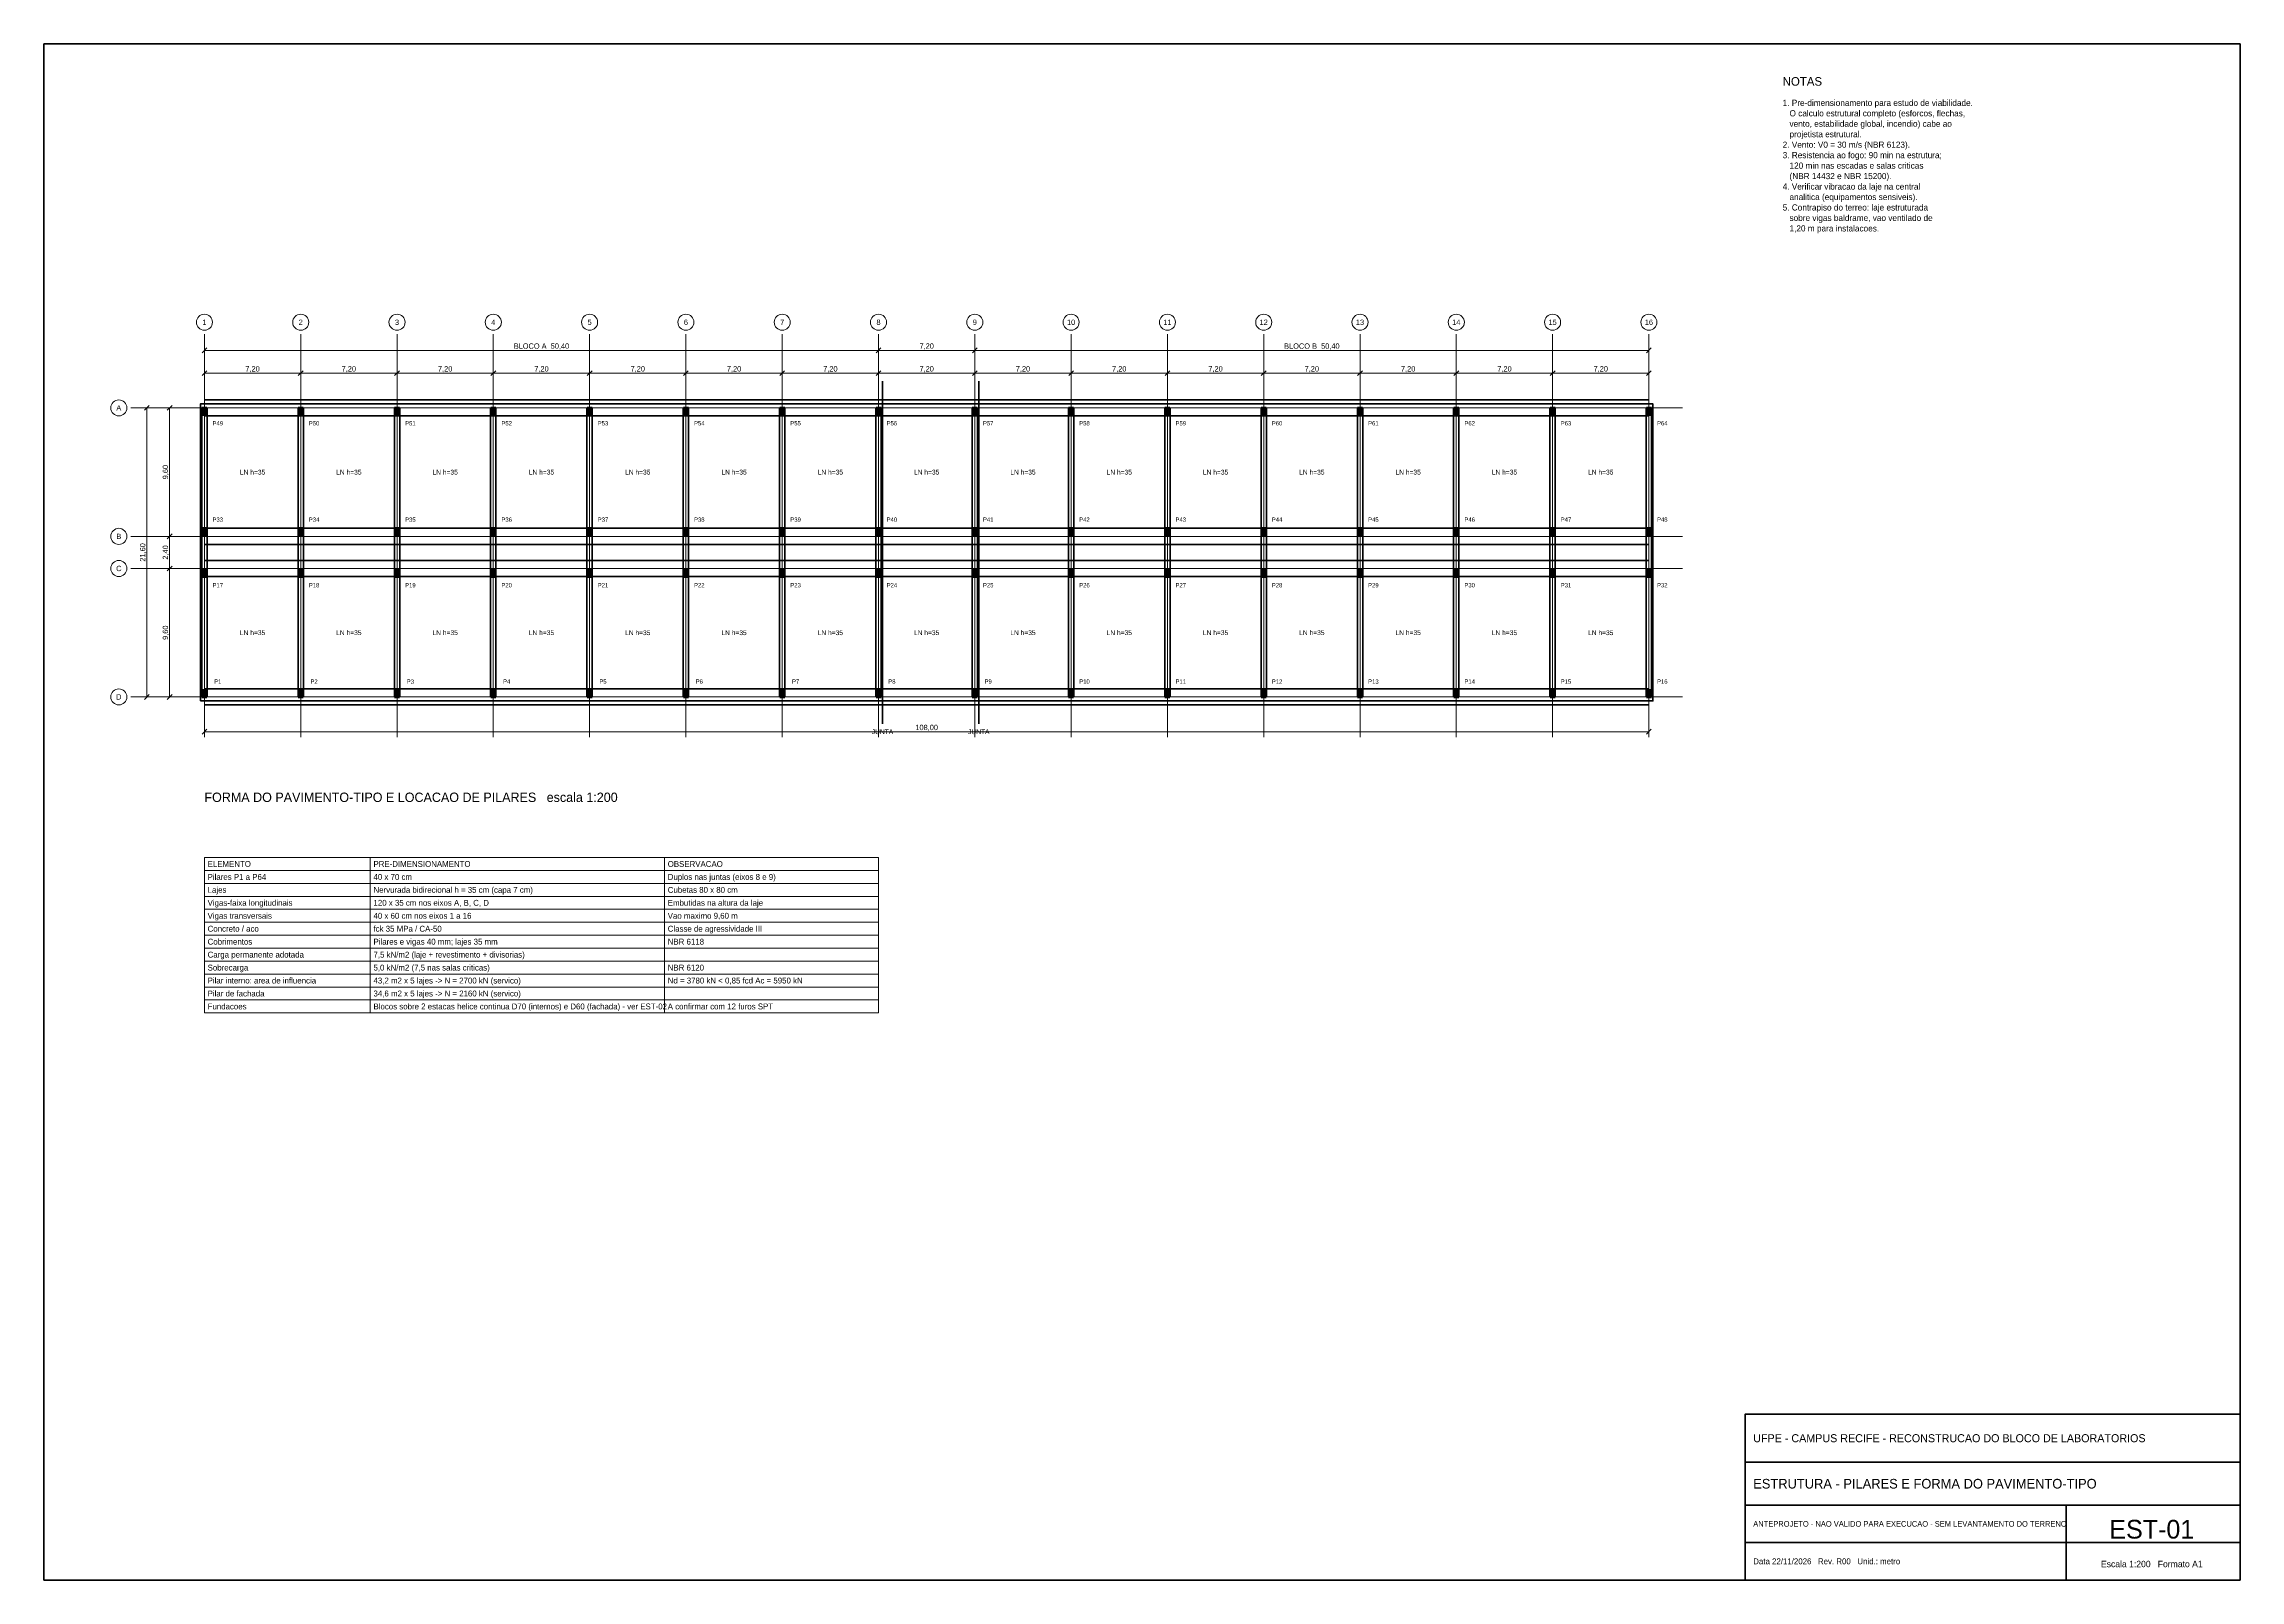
# Model space of a CAD drawing. Header units: metres. Extents: x -12 to 152, y -66 to 49.
import ezdxf
from ezdxf.enums import TextEntityAlignment as Align

# ---------------------------------------------------------------- set-up
doc = ezdxf.new("R2010")
doc.units = ezdxf.units.M
for name, color, linetype, lineweight, true_color in [('COTA', 8, 'Continuous', 13, 0x6a6a6a), ('EIXO', 8, 'Continuous', 13, 0x6a6a6a), ('EST', 3, 'Continuous', 35, 0x15803d), ('INC', 1, 'Continuous', 40, 0xd11a1a)]:
    doc.layers.add(name, color=color, linetype=linetype, lineweight=lineweight, true_color=true_color)
for name, color, linetype, lineweight in [('FOLHA', 7, 'Continuous', 35), ('NOTA', 7, 'Continuous', 18), ('PILAR', 7, 'Continuous', 35)]:
    doc.layers.add(name, color=color, linetype=linetype, lineweight=lineweight)

msp = doc.modelspace()

# ---------------------------------------------------------------- hatches: boundary and pattern name
at = {"layer": 'PILAR'}
for points in [[(-0.2, 21), (0.2, 21), (0.2, 21.7), (-0.2, 21.7)], [(7, 21), (7.4, 21), (7.4, 21.7), (7, 21.7)], [(14.2, 21), (14.6, 21), (14.6, 21.7), (14.2, 21.7)], [(21.4, 21), (21.8, 21), (21.8, 21.7), (21.4, 21.7)], [(28.6, 21), (29, 21), (29, 21.7), (28.6, 21.7)], [(35.8, 21), (36.2, 21), (36.2, 21.7), (35.8, 21.7)], [(43, 21), (43.4, 21), (43.4, 21.7), (43, 21.7)], [(50.2, 21), (50.6, 21), (50.6, 21.7), (50.2, 21.7)], [(57.4, 21), (57.8, 21), (57.8, 21.7), (57.4, 21.7)], [(64.6, 21), (65, 21), (65, 21.7), (64.6, 21.7)], [(71.8, 21), (72.2, 21), (72.2, 21.7), (71.8, 21.7)], [(79, 21), (79.4, 21), (79.4, 21.7), (79, 21.7)], [(86.2, 21), (86.6, 21), (86.6, 21.7), (86.2, 21.7)], [(93.4, 21), (93.8, 21), (93.8, 21.7), (93.4, 21.7)], [(100.6, 21), (101, 21), (101, 21.7), (100.6, 21.7)], [(107.8, 21), (108.2, 21), (108.2, 21.7), (107.8, 21.7)], [(-0.2, 12), (0.2, 12), (0.2, 12.7), (-0.2, 12.7)], [(7, 12), (7.4, 12), (7.4, 12.7), (7, 12.7)], [(14.2, 12), (14.6, 12), (14.6, 12.7), (14.2, 12.7)], [(21.4, 12), (21.8, 12), (21.8, 12.7), (21.4, 12.7)], [(28.6, 12), (29, 12), (29, 12.7), (28.6, 12.7)], [(35.8, 12), (36.2, 12), (36.2, 12.7), (35.8, 12.7)], [(43, 12), (43.4, 12), (43.4, 12.7), (43, 12.7)], [(50.2, 12), (50.6, 12), (50.6, 12.7), (50.2, 12.7)], [(57.4, 12), (57.8, 12), (57.8, 12.7), (57.4, 12.7)], [(64.6, 12), (65, 12), (65, 12.7), (64.6, 12.7)], [(71.8, 12), (72.2, 12), (72.2, 12.7), (71.8, 12.7)], [(79, 12), (79.4, 12), (79.4, 12.7), (79, 12.7)], [(86.2, 12), (86.6, 12), (86.6, 12.7), (86.2, 12.7)], [(93.4, 12), (93.8, 12), (93.8, 12.7), (93.4, 12.7)], [(100.6, 12), (101, 12), (101, 12.7), (100.6, 12.7)], [(107.8, 12), (108.2, 12), (108.2, 12.7), (107.8, 12.7)], [(-0.2, 8.9), (0.2, 8.9), (0.2, 9.6), (-0.2, 9.6)], [(7, 8.9), (7.4, 8.9), (7.4, 9.6), (7, 9.6)], [(14.2, 8.9), (14.6, 8.9), (14.6, 9.6), (14.2, 9.6)], [(21.4, 8.9), (21.8, 8.9), (21.8, 9.6), (21.4, 9.6)], [(28.6, 8.9), (29, 8.9), (29, 9.6), (28.6, 9.6)], [(35.8, 8.9), (36.2, 8.9), (36.2, 9.6), (35.8, 9.6)], [(43, 8.9), (43.4, 8.9), (43.4, 9.6), (43, 9.6)], [(50.2, 8.9), (50.6, 8.9), (50.6, 9.6), (50.2, 9.6)], [(57.4, 8.9), (57.8, 8.9), (57.8, 9.6), (57.4, 9.6)], [(64.6, 8.9), (65, 8.9), (65, 9.6), (64.6, 9.6)], [(71.8, 8.9), (72.2, 8.9), (72.2, 9.6), (71.8, 9.6)], [(79, 8.9), (79.4, 8.9), (79.4, 9.6), (79, 9.6)], [(86.2, 8.9), (86.6, 8.9), (86.6, 9.6), (86.2, 9.6)], [(93.4, 8.9), (93.8, 8.9), (93.8, 9.6), (93.4, 9.6)], [(100.6, 8.9), (101, 8.9), (101, 9.6), (100.6, 9.6)], [(107.8, 8.9), (108.2, 8.9), (108.2, 9.6), (107.8, 9.6)], [(-0.2, -0.1), (0.2, -0.1), (0.2, 0.6), (-0.2, 0.6)], [(7, -0.1), (7.4, -0.1), (7.4, 0.6), (7, 0.6)], [(14.2, -0.1), (14.6, -0.1), (14.6, 0.6), (14.2, 0.6)], [(21.4, -0.1), (21.8, -0.1), (21.8, 0.6), (21.4, 0.6)], [(28.6, -0.1), (29, -0.1), (29, 0.6), (28.6, 0.6)], [(35.8, -0.1), (36.2, -0.1), (36.2, 0.6), (35.8, 0.6)], [(43, -0.1), (43.4, -0.1), (43.4, 0.6), (43, 0.6)], [(50.2, -0.1), (50.6, -0.1), (50.6, 0.6), (50.2, 0.6)], [(57.4, -0.1), (57.8, -0.1), (57.8, 0.6), (57.4, 0.6)], [(64.6, -0.1), (65, -0.1), (65, 0.6), (64.6, 0.6)], [(71.8, -0.1), (72.2, -0.1), (72.2, 0.6), (71.8, 0.6)], [(79, -0.1), (79.4, -0.1), (79.4, 0.6), (79, 0.6)], [(86.2, -0.1), (86.6, -0.1), (86.6, 0.6), (86.2, 0.6)], [(93.4, -0.1), (93.8, -0.1), (93.8, 0.6), (93.4, 0.6)], [(100.6, -0.1), (101, -0.1), (101, 0.6), (100.6, 0.6)], [(107.8, -0.1), (108.2, -0.1), (108.2, 0.6), (107.8, 0.6)]]:
    msp.add_hatch(color=7, dxfattribs=at).paths.add_polyline_path(points)

# ---------------------------------------------------------------- linework, layer by layer
at = {"layer": 'COTA'}
for p, q in [((-0.18, 25.72), (0.18, 26.08)), ((0, 21.78), (0, 26.08)), ((0, 25.9), (50.4, 25.9)), ((50.22, 25.72), (50.58, 26.08)), ((50.22, 25.72), (50.58, 26.08)), ((50.4, 21.78), (50.4, 26.08)), ((50.4, 21.78), (50.4, 26.08)), ((50.4, 25.9), (57.6, 25.9)), ((57.42, 25.72), (57.78, 26.08)), ((57.42, 25.72), (57.78, 26.08)), ((57.6, 21.78), (57.6, 26.08)), ((57.6, 21.78), (57.6, 26.08)), ((57.6, 25.9), (108, 25.9)), ((107.82, 25.72), (108.18, 26.08)), ((108, 21.78), (108, 26.08)), ((-0.18, 24.02), (0.18, 24.38)), ((0, 21.78), (0, 24.38)), ((0, 24.2), (7.2, 24.2)), ((7.02, 24.02), (7.38, 24.38)), ((7.02, 24.02), (7.38, 24.38)), ((7.2, 21.78), (7.2, 24.38)), ((7.2, 21.78), (7.2, 24.38)), ((7.2, 24.2), (14.4, 24.2)), ((14.22, 24.02), (14.58, 24.38)), ((14.22, 24.02), (14.58, 24.38)), ((14.4, 21.78), (14.4, 24.38)), ((14.4, 21.78), (14.4, 24.38)), ((14.4, 24.2), (21.6, 24.2)), ((21.42, 24.02), (21.78, 24.38)), ((21.42, 24.02), (21.78, 24.38)), ((21.6, 21.78), (21.6, 24.38)), ((21.6, 21.78), (21.6, 24.38)), ((21.6, 24.2), (28.8, 24.2)), ((28.62, 24.02), (28.98, 24.38)), ((28.62, 24.02), (28.98, 24.38)), ((28.8, 21.78), (28.8, 24.38)), ((28.8, 21.78), (28.8, 24.38)), ((28.8, 24.2), (36, 24.2)), ((35.82, 24.02), (36.18, 24.38)), ((35.82, 24.02), (36.18, 24.38)), ((36, 21.78), (36, 24.38)), ((36, 21.78), (36, 24.38)), ((36, 24.2), (43.2, 24.2)), ((43.02, 24.02), (43.38, 24.38)), ((43.02, 24.02), (43.38, 24.38)), ((43.2, 21.78), (43.2, 24.38)), ((43.2, 21.78), (43.2, 24.38)), ((43.2, 24.2), (50.4, 24.2)), ((50.22, 24.02), (50.58, 24.38)), ((50.22, 24.02), (50.58, 24.38)), ((50.4, 21.78), (50.4, 24.38)), ((50.4, 21.78), (50.4, 24.38)), ((50.4, 24.2), (57.6, 24.2)), ((57.42, 24.02), (57.78, 24.38)), ((57.42, 24.02), (57.78, 24.38)), ((57.6, 21.78), (57.6, 24.38)), ((57.6, 21.78), (57.6, 24.38)), ((57.6, 24.2), (64.8, 24.2)), ((64.62, 24.02), (64.98, 24.38)), ((64.62, 24.02), (64.98, 24.38)), ((64.8, 21.78), (64.8, 24.38)), ((64.8, 21.78), (64.8, 24.38)), ((64.8, 24.2), (72, 24.2)), ((71.82, 24.02), (72.18, 24.38)), ((71.82, 24.02), (72.18, 24.38)), ((72, 21.78), (72, 24.38)), ((72, 21.78), (72, 24.38)), ((72, 24.2), (79.2, 24.2)), ((79.02, 24.02), (79.38, 24.38)), ((79.02, 24.02), (79.38, 24.38)), ((79.2, 21.78), (79.2, 24.38)), ((79.2, 21.78), (79.2, 24.38)), ((79.2, 24.2), (86.4, 24.2)), ((86.22, 24.02), (86.58, 24.38)), ((86.22, 24.02), (86.58, 24.38)), ((86.4, 21.78), (86.4, 24.38)), ((86.4, 21.78), (86.4, 24.38)), ((86.4, 24.2), (93.6, 24.2)), ((93.42, 24.02), (93.78, 24.38)), ((93.42, 24.02), (93.78, 24.38)), ((93.6, 21.78), (93.6, 24.38)), ((93.6, 21.78), (93.6, 24.38)), ((93.6, 24.2), (100.8, 24.2)), ((100.62, 24.02), (100.98, 24.38)), ((100.62, 24.02), (100.98, 24.38)), ((100.8, 21.78), (100.8, 24.38)), ((100.8, 21.78), (100.8, 24.38)), ((100.8, 24.2), (108, 24.2)), ((107.82, 24.02), (108.18, 24.38)), ((108, 21.78), (108, 24.38)), ((-4.48, 21.42), (-4.12, 21.78)), ((-0.18, 21.6), (-4.48, 21.6)), ((-4.3, 0), (-4.3, 21.6)), ((-2.78, 21.42), (-2.42, 21.78)), ((-0.18, 21.6), (-2.78, 21.6)), ((-2.6, 12), (-2.6, 21.6)), ((-2.78, 11.82), (-2.42, 12.18)), ((-2.78, 11.82), (-2.42, 12.18)), ((-0.18, 12), (-2.78, 12)), ((-0.18, 12), (-2.78, 12)), ((-2.6, 9.6), (-2.6, 12)), ((-2.78, 9.42), (-2.42, 9.78)), ((-2.78, 9.42), (-2.42, 9.78)), ((-0.18, 9.6), (-2.78, 9.6)), ((-0.18, 9.6), (-2.78, 9.6)), ((-2.6, 0), (-2.6, 9.6)), ((-4.48, -0.18), (-4.12, 0.18)), ((-0.18, 0), (-4.48, 0)), ((-2.78, -0.18), (-2.42, 0.18)), ((-0.18, 0), (-2.78, 0)), ((0, -0.18), (0, -2.78)), ((108, -0.18), (108, -2.78)), ((-0.18, -2.78), (0.18, -2.42)), ((0, -2.6), (108, -2.6)), ((107.82, -2.78), (108.18, -2.42)), ((0, -12.968), (50.4, -12.968)), ((12.4, -23.616), (12.4, -12)), ((34.4, -23.616), (34.4, -12)), ((0, -13.936), (50.4, -13.936)), ((0, -14.904), (50.4, -14.904)), ((0, -15.872), (50.4, -15.872)), ((0, -16.84), (50.4, -16.84)), ((0, -17.808), (50.4, -17.808)), ((0, -18.776), (50.4, -18.776)), ((0, -19.744), (50.4, -19.744)), ((0, -20.712), (50.4, -20.712)), ((0, -21.68), (50.4, -21.68)), ((0, -22.648), (50.4, -22.648)), ((0, -23.616), (50.4, -23.616))]:
    msp.add_line(p, q, dxfattribs=at)
msp.add_lwpolyline([(0, -23.616), (50.4, -23.616), (50.4, -12), (0, -12)], close=True, dxfattribs=at)
at = {"layer": 'EIXO'}
for p, q in [((0, -3), (0, 27.1)), ((7.2, -3), (7.2, 27.1)), ((14.4, -3), (14.4, 27.1)), ((21.6, -3), (21.6, 27.1)), ((28.8, -3), (28.8, 27.1)), ((36, -3), (36, 27.1)), ((43.2, -3), (43.2, 27.1)), ((50.4, -3), (50.4, 27.1)), ((57.6, -3), (57.6, 27.1)), ((64.8, -3), (64.8, 27.1)), ((72, -3), (72, 27.1)), ((79.2, -3), (79.2, 27.1)), ((86.4, -3), (86.4, 27.1)), ((93.6, -3), (93.6, 27.1)), ((100.8, -3), (100.8, 27.1)), ((108, -3), (108, 27.1)), ((-5.5, 21.6), (110.5, 21.6)), ((-5.5, 12), (110.5, 12)), ((-5.5, 9.6), (110.5, 9.6)), ((-5.5, 0), (110.5, 0))]:
    msp.add_line(p, q, dxfattribs=at)
for centre in [(0, 28), (7.2, 28), (14.4, 28), (21.6, 28), (28.8, 28), (36, 28), (43.2, 28), (50.4, 28), (57.6, 28), (64.8, 28), (72, 28), (79.2, 28), (86.4, 28), (93.6, 28), (100.8, 28), (108, 28), (-6.4, 21.6), (-6.4, 12), (-6.4, 9.6), (-6.4, 0)]:
    msp.add_circle(centre, 0.6, dxfattribs=at)
at = {"layer": 'EST'}
for p, q in [((-0.2, 0), (-0.2, 21.6)), ((0, 22.2), (108, 22.2)), ((0.2, 0), (0.2, 21.6)), ((7, 0), (7, 21.6)), ((7.4, 0), (7.4, 21.6)), ((14.2, 0), (14.2, 21.6)), ((14.6, 0), (14.6, 21.6)), ((21.4, 0), (21.4, 21.6)), ((21.8, 0), (21.8, 21.6)), ((28.6, 0), (28.6, 21.6)), ((29, 0), (29, 21.6)), ((35.8, 0), (35.8, 21.6)), ((36.2, 0), (36.2, 21.6)), ((43, 0), (43, 21.6)), ((43.4, 0), (43.4, 21.6)), ((50.2, 0), (50.2, 21.6)), ((50.6, 0), (50.6, 21.6)), ((57.4, 0), (57.4, 21.6)), ((57.8, 0), (57.8, 21.6)), ((64.6, 0), (64.6, 21.6)), ((65, 0), (65, 21.6)), ((71.8, 0), (71.8, 21.6)), ((72.2, 0), (72.2, 21.6)), ((79, 0), (79, 21.6)), ((79.4, 0), (79.4, 21.6)), ((86.2, 0), (86.2, 21.6)), ((86.6, 0), (86.6, 21.6)), ((93.4, 0), (93.4, 21.6)), ((93.8, 0), (93.8, 21.6)), ((100.6, 0), (100.6, 21.6)), ((101, 0), (101, 21.6)), ((107.8, 0), (107.8, 21.6)), ((108.2, 0), (108.2, 21.6)), ((0, 21), (108, 21)), ((0, 12.6), (108, 12.6)), ((0, 11.4), (108, 11.4)), ((0, 10.2), (108, 10.2)), ((0, 9), (108, 9)), ((0, 0.6), (108, 0.6)), ((0, -0.6), (108, -0.6))]:
    msp.add_line(p, q, dxfattribs=at)
msp.add_lwpolyline([(-0.3, -0.3), (108.3, -0.3), (108.3, 21.9), (-0.3, 21.9)], close=True, dxfattribs=at)
at = {"layer": 'FOLHA'}
for p, q in [((115.2, -57.2), (152.2, -57.2)), ((115.2, -60.4), (152.2, -60.4)), ((139.2, -66), (139.2, -60.4)), ((115.2, -63.2), (152.2, -63.2))]:
    msp.add_line(p, q, dxfattribs=at)
for points in [[(-12, -66), (152.2, -66), (152.2, 48.8), (-12, 48.8)], [(115.2, -66), (152.2, -66), (152.2, -53.6), (115.2, -53.6)]]:
    msp.add_lwpolyline(points, close=True, dxfattribs=at)
at = {"layer": 'INC'}
for p, q in [((50.7, -2), (50.7, 23.6)), ((57.9, -2), (57.9, 23.6))]:
    msp.add_line(p, q, dxfattribs=at)

# ---------------------------------------------------------------- texts
at = {"layer": 'COTA'}
for s, p in [('BLOCO A  50,40', (25.2, 26.22)), ('7,20', (54, 26.22)), ('BLOCO B  50,40', (82.8, 26.22)), ('7,20', (3.6, 24.52)), ('7,20', (10.8, 24.52)), ('7,20', (18, 24.52)), ('7,20', (25.2, 24.52)), ('7,20', (32.4, 24.52)), ('7,20', (39.6, 24.52)), ('7,20', (46.8, 24.52)), ('7,20', (54, 24.52)), ('7,20', (61.2, 24.52)), ('7,20', (68.4, 24.52)), ('7,20', (75.6, 24.52)), ('7,20', (82.8, 24.52)), ('7,20', (90, 24.52)), ('7,20', (97.2, 24.52)), ('7,20', (104.4, 24.52)), ('108,00', (54, -2.28))]:
    msp.add_text(s, height=0.4, dxfattribs=at).set_placement(p, align=Align.MIDDLE_CENTER)
for s, p in [('9,60', (-2.92, 16.8)), ('21,60', (-4.62, 10.8)), ('2,40', (-2.92, 10.8)), ('9,60', (-2.92, 4.8))]:
    msp.add_text(s, height=0.4, rotation=90, dxfattribs=at).set_placement(p, align=Align.MIDDLE_CENTER)
at = {"layer": 'EIXO'}
for s, p in [('1', (0, 28)), ('2', (7.2, 28)), ('3', (14.4, 28)), ('4', (21.6, 28)), ('5', (28.8, 28)), ('6', (36, 28)), ('7', (43.2, 28)), ('8', (50.4, 28)), ('9', (57.6, 28)), ('10', (64.8, 28)), ('11', (72, 28)), ('12', (79.2, 28)), ('13', (86.4, 28)), ('14', (93.6, 28)), ('15', (100.8, 28)), ('16', (108, 28)), ('A', (-6.4, 21.6)), ('B', (-6.4, 12)), ('C', (-6.4, 9.6)), ('D', (-6.4, 0))]:
    msp.add_text(s, height=0.4, dxfattribs=at).set_placement(p, align=Align.MIDDLE_CENTER)
at = {"layer": 'EST'}
for s, height, p in [('P49', 0.32, (1, 20.45)), ('P50', 0.32, (8.2, 20.45)), ('P51', 0.32, (15.4, 20.45)), ('P52', 0.32, (22.6, 20.45)), ('P53', 0.32, (29.8, 20.45)), ('P54', 0.32, (37, 20.45)), ('P55', 0.32, (44.2, 20.45)), ('P56', 0.32, (51.4, 20.45)), ('P57', 0.32, (58.6, 20.45)), ('P58', 0.32, (65.8, 20.45)), ('P59', 0.32, (73, 20.45)), ('P60', 0.32, (80.2, 20.45)), ('P61', 0.32, (87.4, 20.45)), ('P62', 0.32, (94.6, 20.45)), ('P63', 0.32, (101.8, 20.45)), ('P64', 0.32, (109, 20.45)), ('LN h=35', 0.36, (3.6, 16.8)), ('LN h=35', 0.36, (10.8, 16.8)), ('LN h=35', 0.36, (18, 16.8)), ('LN h=35', 0.36, (25.2, 16.8)), ('LN h=35', 0.36, (32.4, 16.8)), ('LN h=35', 0.36, (39.6, 16.8)), ('LN h=35', 0.36, (46.8, 16.8)), ('LN h=35', 0.36, (54, 16.8)), ('LN h=35', 0.36, (61.2, 16.8)), ('LN h=35', 0.36, (68.4, 16.8)), ('LN h=35', 0.36, (75.6, 16.8)), ('LN h=35', 0.36, (82.8, 16.8)), ('LN h=35', 0.36, (90, 16.8)), ('LN h=35', 0.36, (97.2, 16.8)), ('LN h=35', 0.36, (104.4, 16.8)), ('P33', 0.32, (1, 13.25)), ('P34', 0.32, (8.2, 13.25)), ('P35', 0.32, (15.4, 13.25)), ('P36', 0.32, (22.6, 13.25)), ('P37', 0.32, (29.8, 13.25)), ('P38', 0.32, (37, 13.25)), ('P39', 0.32, (44.2, 13.25)), ('P40', 0.32, (51.4, 13.25)), ('P41', 0.32, (58.6, 13.25)), ('P42', 0.32, (65.8, 13.25)), ('P43', 0.32, (73, 13.25)), ('P44', 0.32, (80.2, 13.25)), ('P45', 0.32, (87.4, 13.25)), ('P46', 0.32, (94.6, 13.25)), ('P47', 0.32, (101.8, 13.25)), ('P48', 0.32, (109, 13.25)), ('P17', 0.32, (1, 8.35)), ('P18', 0.32, (8.2, 8.35)), ('P19', 0.32, (15.4, 8.35)), ('P20', 0.32, (22.6, 8.35)), ('P21', 0.32, (29.8, 8.35)), ('P22', 0.32, (37, 8.35)), ('P23', 0.32, (44.2, 8.35)), ('P24', 0.32, (51.4, 8.35)), ('P25', 0.32, (58.6, 8.35)), ('P26', 0.32, (65.8, 8.35)), ('P27', 0.32, (73, 8.35)), ('P28', 0.32, (80.2, 8.35)), ('P29', 0.32, (87.4, 8.35)), ('P30', 0.32, (94.6, 8.35)), ('P31', 0.32, (101.8, 8.35)), ('P32', 0.32, (109, 8.35)), ('LN h=35', 0.36, (3.6, 4.8)), ('LN h=35', 0.36, (10.8, 4.8)), ('LN h=35', 0.36, (18, 4.8)), ('LN h=35', 0.36, (25.2, 4.8)), ('LN h=35', 0.36, (32.4, 4.8)), ('LN h=35', 0.36, (39.6, 4.8)), ('LN h=35', 0.36, (46.8, 4.8)), ('LN h=35', 0.36, (54, 4.8)), ('LN h=35', 0.36, (61.2, 4.8)), ('LN h=35', 0.36, (68.4, 4.8)), ('LN h=35', 0.36, (75.6, 4.8)), ('LN h=35', 0.36, (82.8, 4.8)), ('LN h=35', 0.36, (90, 4.8)), ('LN h=35', 0.36, (97.2, 4.8)), ('LN h=35', 0.36, (104.4, 4.8)), ('P1', 0.32, (1, 1.15)), ('P2', 0.32, (8.2, 1.15)), ('P3', 0.32, (15.4, 1.15)), ('P4', 0.32, (22.6, 1.15)), ('P5', 0.32, (29.8, 1.15)), ('P6', 0.32, (37, 1.15)), ('P7', 0.32, (44.2, 1.15)), ('P8', 0.32, (51.4, 1.15)), ('P9', 0.32, (58.6, 1.15)), ('P10', 0.32, (65.8, 1.15)), ('P11', 0.32, (73, 1.15)), ('P12', 0.32, (80.2, 1.15)), ('P13', 0.32, (87.4, 1.15)), ('P14', 0.32, (94.6, 1.15)), ('P15', 0.32, (101.8, 1.15)), ('P16', 0.32, (109, 1.15))]:
    msp.add_text(s, height=height, dxfattribs=at).set_placement(p, align=Align.MIDDLE_CENTER)
at = {"layer": 'FOLHA'}
for s, height, p in [('UFPE - CAMPUS RECIFE - RECONSTRUCAO DO BLOCO DE LABORATORIOS', 0.6, (115.8, -55.4)), ('ESTRUTURA - PILARES E FORMA DO PAVIMENTO-TIPO', 0.72, (115.8, -58.8)), ('ANTEPROJETO - NAO VALIDO PARA EXECUCAO - SEM LEVANTAMENTO DO TERRENO', 0.42, (115.8, -61.8)), ('Data 22/11/2026   Rev. R00   Unid.: metro', 0.44, (115.8, -64.6))]:
    msp.add_text(s, height=height, dxfattribs=at).set_placement(p, align=Align.MIDDLE_LEFT)
for s, height, p in [('EST-01', 1.4, (145.6, -62.2)), ('Escala 1:200   Formato A1', 0.48, (145.6, -64.8))]:
    msp.add_text(s, height=height, dxfattribs=at).set_placement(p, align=Align.MIDDLE_CENTER)
at = {"layer": 'INC'}
for p in [(50.7, -2.6), (57.9, -2.6)]:
    msp.add_text('JUNTA', height=0.36, dxfattribs=at).set_placement(p, align=Align.MIDDLE_CENTER)
at = {"layer": 'NOTA'}
for s, height, p in [('NOTAS', 0.64, (118, 46)), ('1. Pre-dimensionamento para estudo de viabilidade.', 0.46, (118, 44.4)), ('   vento, estabilidade global, incendio) cabe ao', 0.46, (118, 42.836)), ('   O calculo estrutural completo (esforcos, flechas,', 0.46, (118, 43.618)), ('2. Vento: V0 = 30 m/s (NBR 6123).', 0.46, (118, 41.272)), ('   projetista estrutural.', 0.46, (118, 42.054)), ('3. Resistencia ao fogo: 90 min na estrutura;', 0.46, (118, 40.49)), ('   120 min nas escadas e salas criticas', 0.46, (118, 39.708)), ('4. Verificar vibracao da laje na central', 0.46, (118, 38.144)), ('   (NBR 14432 e NBR 15200).', 0.46, (118, 38.926)), ('5. Contrapiso do terreo: laje estruturada', 0.46, (118, 36.58)), ('   analitica (equipamentos sensiveis).', 0.46, (118, 37.362)), ('   sobre vigas baldrame, vao ventilado de', 0.46, (118, 35.798)), ('   1,20 m para instalacoes.', 0.46, (118, 35.016)), ('FORMA DO PAVIMENTO-TIPO E LOCACAO DE PILARES   escala 1:200', 0.7, (0, -7.5)), ('ELEMENTO', 0.44, (0.24, -12.484)), ('PRE-DIMENSIONAMENTO', 0.44, (12.64, -12.484)), ('OBSERVACAO', 0.44, (34.64, -12.484)), ('Pilares P1 a P64', 0.44, (0.24, -13.452)), ('Lajes', 0.44, (0.24, -14.42)), ('40 x 70 cm', 0.44, (12.64, -13.452)), ('Nervurada bidirecional h = 35 cm (capa 7 cm)', 0.44, (12.64, -14.42)), ('Cubetas 80 x 80 cm', 0.44, (34.64, -14.42)), ('Duplos nas juntas (eixos 8 e 9)', 0.44, (34.64, -13.452)), ('Vigas-faixa longitudinais', 0.44, (0.24, -15.388)), ('Vigas transversais', 0.44, (0.24, -16.356)), ('40 x 60 cm nos eixos 1 a 16', 0.44, (12.64, -16.356)), ('120 x 35 cm nos eixos A, B, C, D', 0.44, (12.64, -15.388)), ('Vao maximo 9,60 m', 0.44, (34.64, -16.356)), ('Embutidas na altura da laje', 0.44, (34.64, -15.388)), ('Concreto / aco', 0.44, (0.24, -17.324)), ('Cobrimentos', 0.44, (0.24, -18.292)), ('fck 35 MPa / CA-50', 0.44, (12.64, -17.324)), ('Pilares e vigas 40 mm; lajes 35 mm', 0.44, (12.64, -18.292)), ('Classe de agressividade III', 0.44, (34.64, -17.324)), ('Carga permanente adotada', 0.44, (0.24, -19.26)), ('7,5 kN/m2 (laje + revestimento + divisorias)', 0.44, (12.64, -19.26)), ('NBR 6118', 0.44, (34.64, -18.292)), ('Sobrecarga', 0.44, (0.24, -20.228)), ('Pilar interno: area de influencia', 0.44, (0.24, -21.196)), ('43,2 m2 x 5 lajes -> N = 2700 kN (servico)', 0.44, (12.64, -21.196)), ('5,0 kN/m2 (7,5 nas salas criticas)', 0.44, (12.64, -20.228)), ('NBR 6120', 0.44, (34.64, -20.228)), ('Nd = 3780 kN < 0,85 fcd Ac = 5950 kN', 0.44, (34.64, -21.196)), ('Pilar de fachada', 0.44, (0.24, -22.164)), ('Fundacoes', 0.44, (0.24, -23.132)), ('34,6 m2 x 5 lajes -> N = 2160 kN (servico)', 0.44, (12.64, -22.164)), ('Blocos sobre 2 estacas helice continua D70 (internos) e D60 (fachada) - ver EST-02', 0.44, (12.64, -23.132)), ('A confirmar com 12 furos SPT', 0.44, (34.64, -23.132))]:
    msp.add_text(s, height=height, dxfattribs=at).set_placement(p, align=Align.MIDDLE_LEFT)

doc.saveas('drawing.dxf')
